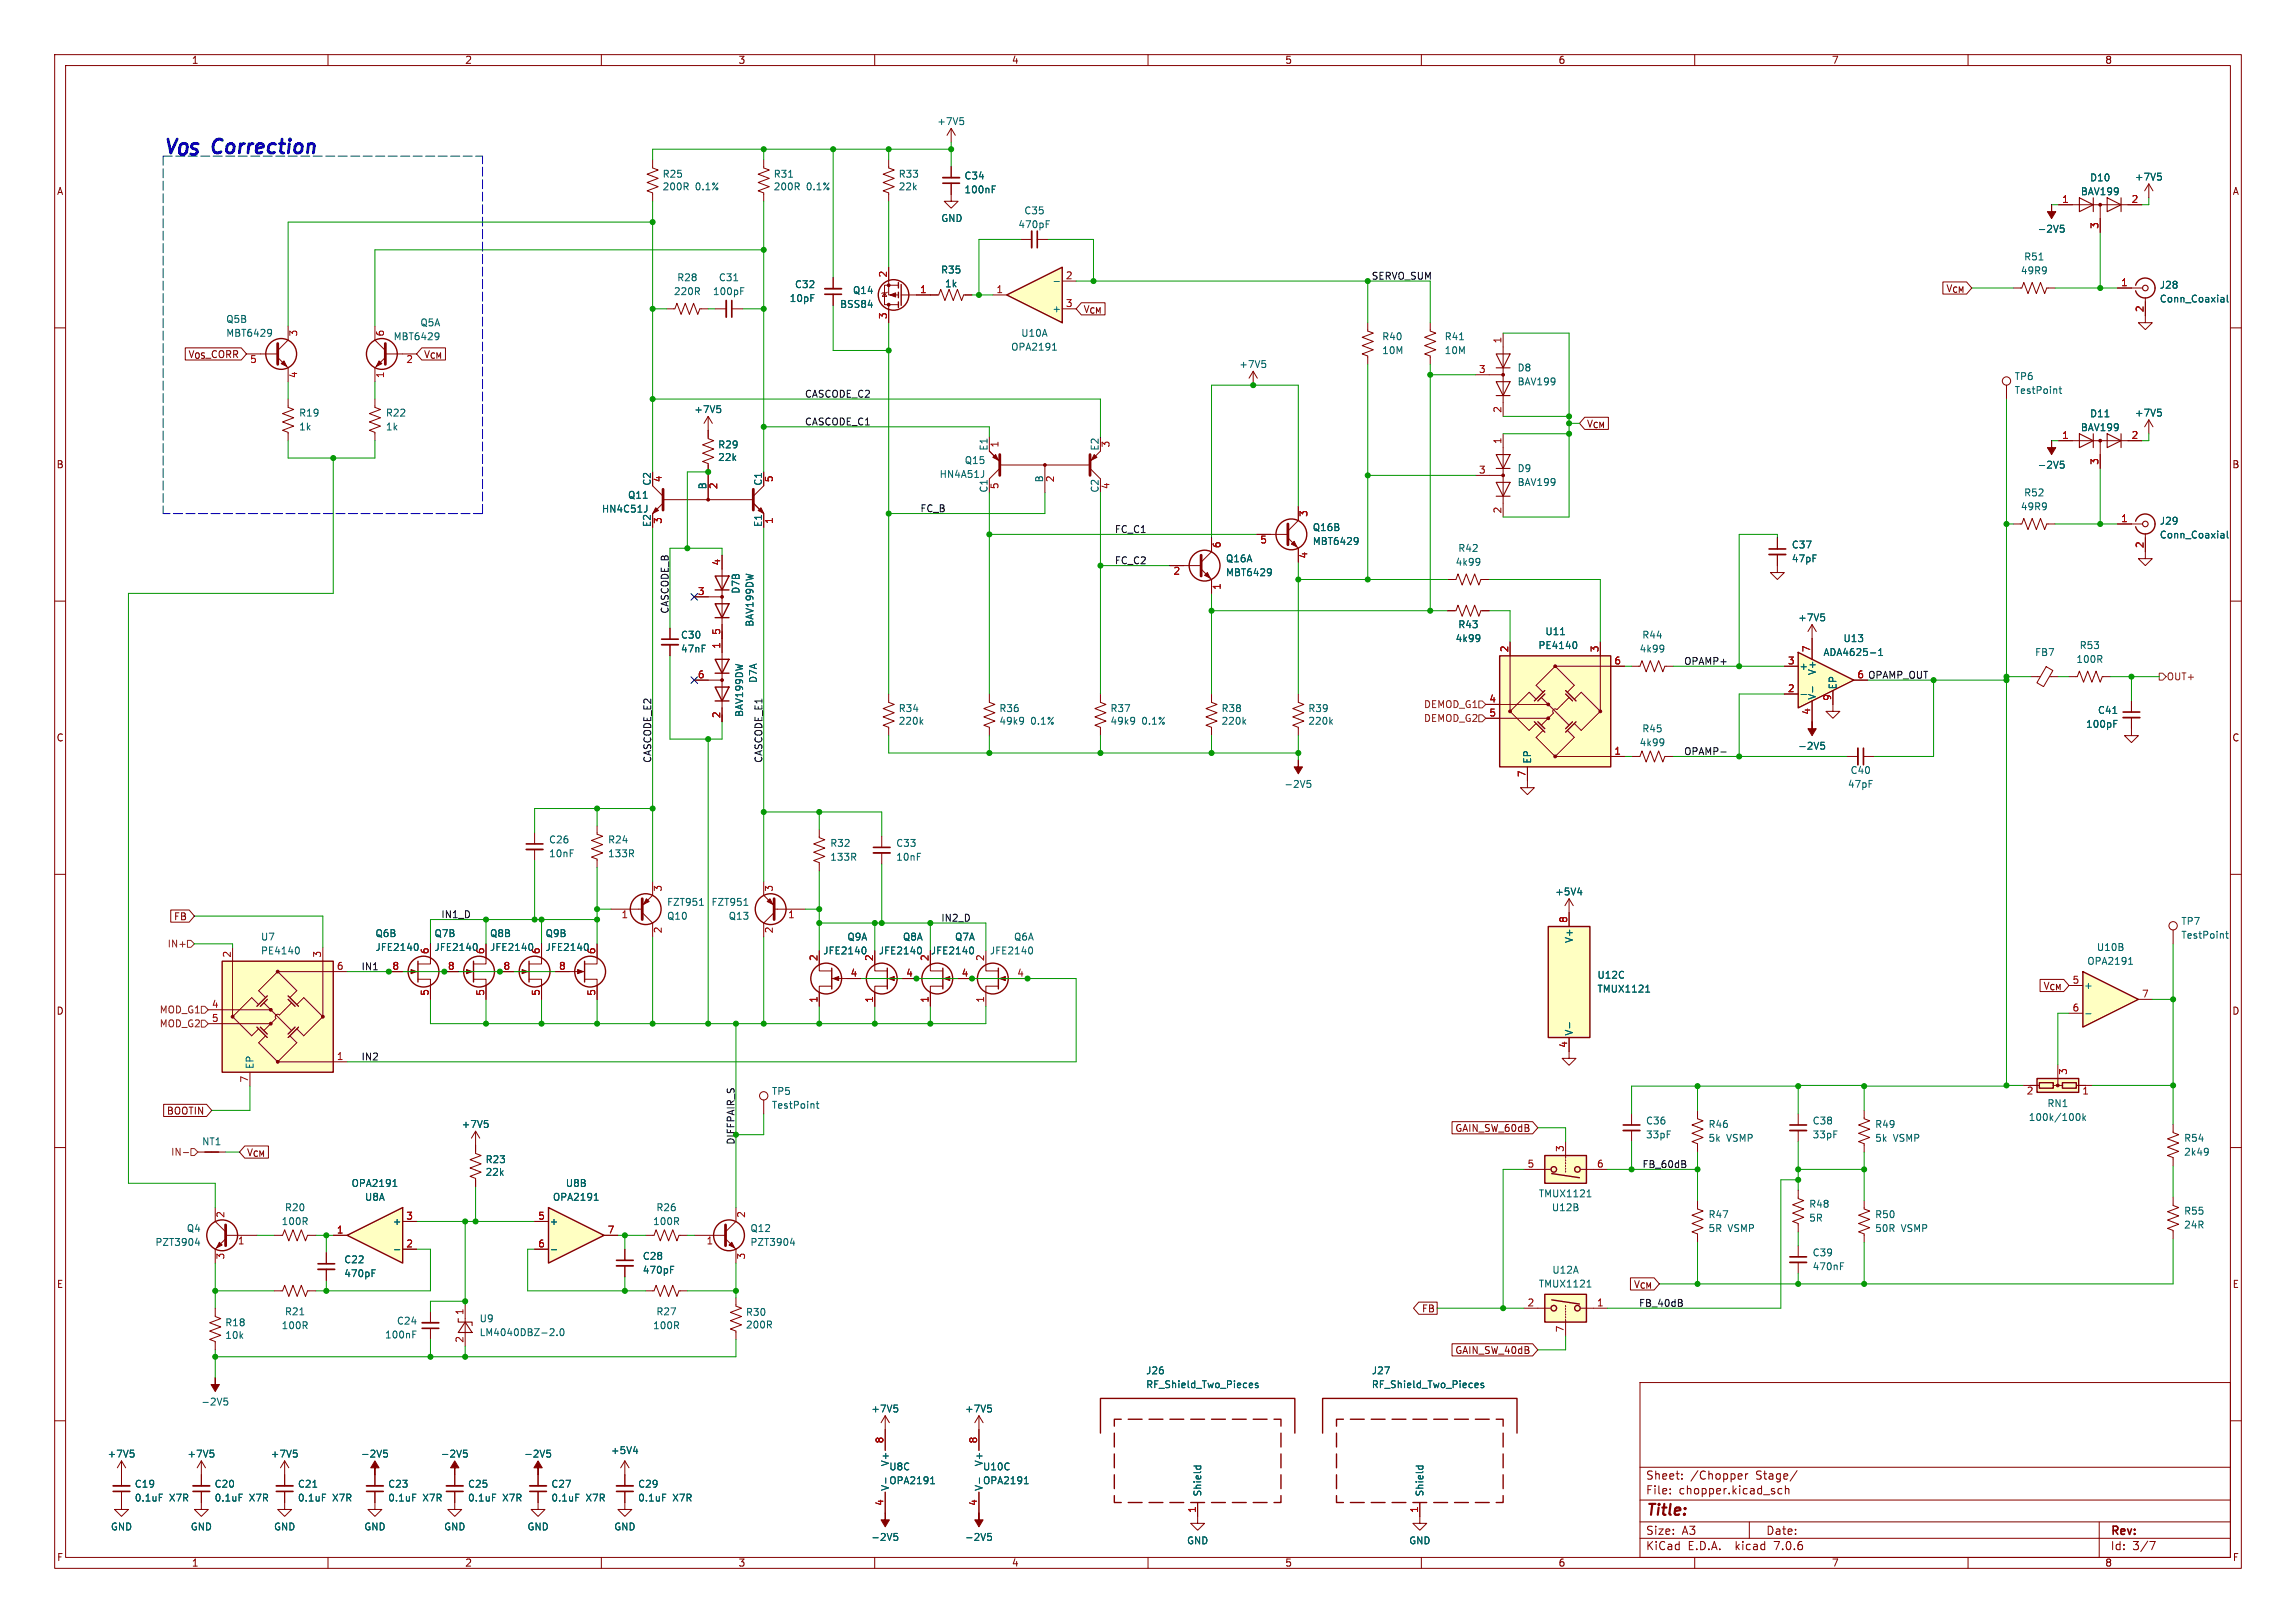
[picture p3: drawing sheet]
<svg xmlns="http://www.w3.org/2000/svg" width="420mm" height="297mm" viewBox="0 0 420 297" stroke-linecap="round" stroke-linejoin="round" font-family="sans-serif">
<defs><g id="words">
<g font-size="3.5" fill="#0000c2">
<text x="29.8" y="28.3">V_{OS}</text>
<text x="39" y="28.3">Correction</text>
</g>
<text font-size="2.8" fill="#840000" x="301" y="277.9">Title:</text>
<g font-size="2.1" fill="#840000">
<text x="301" y="273.7">File:</text>
<text x="301" y="271">Sheet:</text>
<text x="307.1" y="273.7">chopper.kicad_sch</text>
<text x="309.2" y="271">/Chopper</text>
<text x="321.2" y="271">Stage/</text>
<text x="301" y="281.1">Size:</text>
<text x="307.6" y="281.1">A3</text>
<text x="323" y="281.1">Date:</text>
<text x="386" y="281.3">Rev:</text>
<text x="301" y="283.9">KiCad</text>
<text x="308.7" y="283.9">E.D.A.</text>
<text x="317.6" y="283.9">kicad</text>
<text x="324.8" y="283.9">7.0.6</text>
<text x="386" y="283.9">Id:</text>
<text x="390.1" y="283.9">3/7</text>
</g>
<g font-size="1.8" fill="#840000">
<text x="35" y="11.9">1</text>
<text x="85" y="11.9">2</text>
<text x="135" y="11.9">3</text>
<text x="185" y="11.9">4</text>
<text x="235" y="11.9">5</text>
<text x="285" y="11.9">6</text>
<text x="335" y="11.9">7</text>
<text x="385" y="11.9">8</text>
<text x="10.3" y="35.9">A</text>
<text x="408.3" y="35.9">A</text>
<text x="355.9" y="53.7">V_{CM}</text>
<text x="198.1" y="57.5">V_{CM}</text>
<text x="34.4" y="65.7">V_{OS}_CORR</text>
<text x="77.5" y="65.7">V_{CM}</text>
<text x="290.2" y="78.4">V_{CM}</text>
<text x="10.3" y="85.9">B</text>
<text x="408.2" y="85.9">B</text>
<text x="10.3" y="135.9">C</text>
<text x="408.2" y="135.9">C</text>
<text x="31.7" y="168.6">FB</text>
<text x="10.3" y="185.9">D</text>
<text x="373.7" y="181.3">V_{CM}</text>
<text x="408.2" y="185.9">D</text>
<text x="30.4" y="204.2">BOOTIN</text>
<text x="266.1" y="207.3">GAIN_SW_60dB</text>
<text x="45.1" y="211.8">V_{CM}</text>
<text x="10.3" y="235.9">E</text>
<text x="298.7" y="235.9">V_{CM}</text>
<text x="408.3" y="235.9">E</text>
<text x="260" y="240.3">FB</text>
<text x="266.1" y="248">GAIN_SW_40dB</text>
<text x="10.3" y="285.9">F</text>
<text x="35" y="286.9">1</text>
<text x="85" y="286.9">2</text>
<text x="135" y="286.9">3</text>
<text x="185" y="286.9">4</text>
<text x="235" y="286.9">5</text>
<text x="285" y="286.9">6</text>
<text x="335" y="286.9">7</text>
<text x="385" y="286.9">8</text>
<text x="408.3" y="285.9">F</text>
</g>
<g font-size="1.8" fill="#006464">
<text x="171.3" y="23.1">+7V5</text>
<text x="121.1" y="35">200R</text>
<text x="121.1" y="32.7">R25</text>
<text x="127.2" y="35">0.1%</text>
<text x="141.4" y="35">200R</text>
<text x="141.4" y="32.7">R31</text>
<text x="147.5" y="35">0.1%</text>
<text x="164.3" y="35">22k</text>
<text x="164.3" y="32.7">R33</text>
<text x="176.3" y="35.6">100nF</text>
<text x="176.3" y="33">C34</text>
<text x="380.5" y="35.9">BAV199</text>
<text x="382.2" y="33.4">D10</text>
<text x="390.4" y="33.2">+7V5</text>
<text x="172.1" y="40.8">GND</text>
<text x="186.2" y="42">470pF</text>
<text x="187.3" y="39.4">C35</text>
<text x="370.2" y="47.9">R51</text>
<text x="372.6" y="42.8">-2V5</text>
<text x="123.8" y="51.7">R28</text>
<text x="131.4" y="51.7">C31</text>
<text x="145.3" y="52.9">C32</text>
<text x="172" y="50.2">R35</text>
<text x="172.8" y="52.8">1k</text>
<text x="369.6" y="50.4">49R9</text>
<text x="395" y="53">J28</text>
<text x="41.3" y="59.3">Q5B</text>
<text x="76.8" y="59.9">Q5A</text>
<text x="123.2" y="54.2">220R</text>
<text x="130.3" y="54.2">100pF</text>
<text x="144.4" y="55.5">10pF</text>
<text x="153.6" y="56.5">BSS84</text>
<text x="155.9" y="54">Q14</text>
<text x="192.4" y="57.4">+</text>
<text x="395" y="55.6">Conn_Coaxial</text>
<text x="41.3" y="61.8">MBT6429</text>
<text x="71.9" y="62.5">MBT6429</text>
<text x="184.9" y="64.4">OPA2191</text>
<text x="186.7" y="61.8">U10A</text>
<text x="252.7" y="62.5">R40</text>
<text x="252.7" y="65">10M</text>
<text x="264.2" y="62.5">R41</text>
<text x="264.2" y="65">10M</text>
<text x="226.6" y="67.5">+7V5</text>
<text x="277.5" y="68.2">D8</text>
<text x="277.5" y="70.7">BAV199</text>
<text x="368.4" y="69.8">TP6</text>
<text x="54.6" y="76.4">R19</text>
<text x="70.5" y="76.4">R22</text>
<text x="126.9" y="75.8">+7V5</text>
<text x="368.4" y="72.3">TestPoint</text>
<text x="382.2" y="76.6">D11</text>
<text x="390.4" y="76.4">+7V5</text>
<text x="54.6" y="79">1k</text>
<text x="70.5" y="79">1k</text>
<text x="131.3" y="82.2">R29</text>
<text x="180.7" y="82.6" transform="rotate(-90 180.7 82.6)">E1</text>
<text x="201" y="82.6" transform="rotate(-90 201 82.6)">E2</text>
<text x="380.5" y="79.1">BAV199</text>
<text x="119.1" y="89" transform="rotate(-90 119.1 89)">C2</text>
<text x="129.3" y="89.6" transform="rotate(-90 129.3 89.6)">B</text>
<text x="131.3" y="84.6">22k</text>
<text x="139.4" y="89" transform="rotate(-90 139.4 89)">C1</text>
<text x="171.8" y="87.7">HN4A51J</text>
<text x="176.4" y="85.1">Q15</text>
<text x="190.9" y="88.4" transform="rotate(-90 190.9 88.4)">B</text>
<text x="277.5" y="86.6">D9</text>
<text x="277.5" y="89.1">BAV199</text>
<text x="372.6" y="86">-2V5</text>
<text x="110" y="94">HN4C51J</text>
<text x="114.8" y="91.5">Q11</text>
<text x="180.7" y="90.2" transform="rotate(-90 180.7 90.2)">C1</text>
<text x="201" y="90.2" transform="rotate(-90 201 90.2)">C2</text>
<text x="369.6" y="93.6">49R9</text>
<text x="370.2" y="91">R52</text>
<text x="119.1" y="96.5" transform="rotate(-90 119.1 96.5)">E2</text>
<text x="139.4" y="96.5" transform="rotate(-90 139.4 96.5)">E1</text>
<text x="240" y="97.4">Q16B</text>
<text x="240" y="99.9">MBT6429</text>
<text x="266.7" y="101.2">R42</text>
<text x="327.7" y="100.6">C37</text>
<text x="395" y="96.2">J29</text>
<text x="395" y="98.7">Conn_Coaxial</text>
<text x="224.2" y="103.1">Q16A</text>
<text x="224.2" y="105.6">MBT6429</text>
<text x="266.2" y="103.7">4k99</text>
<text x="327.7" y="103.1">47pF</text>
<text x="135.5" y="108.7" transform="rotate(-90 135.5 108.7)">D7B</text>
<text x="328.8" y="113.9">+7V5</text>
<text x="124.5" y="117.1">C30</text>
<text x="124.5" y="119.6">47nF</text>
<text x="138" y="114.8" transform="rotate(-90 138 114.8)">BAV199DW</text>
<text x="266.2" y="117.7">4k99</text>
<text x="266.7" y="115.2">R43</text>
<text x="281.3" y="119">PE4140</text>
<text x="282.6" y="116.4">U11</text>
<text x="299.8" y="119.6">4k99</text>
<text x="300.3" y="117.1">R44</text>
<text x="337.1" y="117.7">U13</text>
<text x="380.3" y="119">R53</text>
<text x="138.7" y="125.1" transform="rotate(-90 138.7 125.1)">D7A</text>
<text x="329.1" y="122.8">+</text>
<text x="332.3" y="123.6" transform="rotate(-90 332.3 123.6)">V+</text>
<text x="333.5" y="120.2">ADA4625-1</text>
<text x="372.2" y="120.2">FB7</text>
<text x="379.7" y="121.5">100R</text>
<text x="136.1" y="131.3" transform="rotate(-90 136.1 131.3)">BAV199DW</text>
<text x="164.3" y="130.5">R34</text>
<text x="182.7" y="130.5">R36</text>
<text x="203" y="130.5">R37</text>
<text x="223.4" y="130.5">R38</text>
<text x="239.2" y="130.5">R39</text>
<text x="332.3" y="128.1" transform="rotate(-90 332.3 128.1)">V-</text>
<text x="336.1" y="126.2" transform="rotate(-90 336.1 126.2)">EP</text>
<text x="383.7" y="130.8">C41</text>
<text x="164.3" y="132.8">220k</text>
<text x="182.7" y="132.8">49k9</text>
<text x="188.5" y="132.8">0.1%</text>
<text x="203" y="132.8">49k9</text>
<text x="208.9" y="132.8">0.1%</text>
<text x="223.4" y="132.8">220k</text>
<text x="239.2" y="132.8">220k</text>
<text x="299.8" y="136.8">4k99</text>
<text x="300.3" y="134.2">R45</text>
<text x="328.8" y="137.4">-2V5</text>
<text x="381.5" y="133.4">100pF</text>
<text x="280.3" y="139.8" transform="rotate(-90 280.3 139.8)">EP</text>
<text x="338.4" y="141.8">C40</text>
<text x="234.8" y="144.4">-2V5</text>
<text x="337.9" y="144.4">47pF</text>
<text x="100.3" y="154.5">C26</text>
<text x="111.1" y="154.5">R24</text>
<text x="151.8" y="155.2">R32</text>
<text x="163.8" y="155.2">C33</text>
<text x="100.3" y="157.1">10nF</text>
<text x="111.1" y="157.1">133R</text>
<text x="151.8" y="157.7">133R</text>
<text x="163.8" y="157.7">10nF</text>
<text x="121.9" y="166">FZT951</text>
<text x="130.1" y="166">FZT951</text>
<text x="284.4" y="164.1">+5V4</text>
<text x="47.6" y="172.3">U7</text>
<text x="68.6" y="171.7">Q6B</text>
<text x="79.4" y="171.7">Q7B</text>
<text x="89.5" y="171.7">Q8B</text>
<text x="99.7" y="171.7">Q9B</text>
<text x="121.9" y="168.5">Q10</text>
<text x="133.2" y="168.5">Q13</text>
<text x="154.9" y="172.3">Q9A</text>
<text x="165.1" y="172.3">Q8A</text>
<text x="174.6" y="172.3">Q7A</text>
<text x="185.4" y="172.3">Q6A</text>
<text x="287.9" y="172.7" transform="rotate(-90 287.9 172.7)">V+</text>
<text x="398.9" y="169.4">TP7</text>
<text x="398.9" y="172">TestPoint</text>
<text x="47.6" y="174.9">PE4140</text>
<text x="68.6" y="174.2">JFE2140</text>
<text x="79.4" y="174.2">JFE2140</text>
<text x="89.5" y="174.2">JFE2140</text>
<text x="99.7" y="174.2">JFE2140</text>
<text x="150.5" y="174.9">JFE2140</text>
<text x="159.8" y="176" transform="rotate(-90 159.8 176)">2</text>
<text x="160.7" y="174.9">JFE2140</text>
<text x="169.9" y="176" transform="rotate(-90 169.9 176)">2</text>
<text x="170.2" y="174.9">JFE2140</text>
<text x="181" y="174.9">JFE2140</text>
<text x="292.1" y="179.3">U12C</text>
<text x="381.7" y="176.8">OPA2191</text>
<text x="383.5" y="174.2">U10B</text>
<text x="292.1" y="181.8">TMUX1121</text>
<text x="381.1" y="181.2">+</text>
<text x="287.9" y="189.6" transform="rotate(-90 287.9 189.6)">V-</text>
<text x="46.6" y="195.7" transform="rotate(-90 46.6 195.7)">EP</text>
<text x="141.1" y="200.6">TP5</text>
<text x="141.1" y="203.1">TestPoint</text>
<text x="374.4" y="202.8">RN1</text>
<text x="36.9" y="209.8">NT1</text>
<text x="84.4" y="206.6">+7V5</text>
<text x="301" y="206">C36</text>
<text x="301" y="208.5">33pF</text>
<text x="312.4" y="206.6">R46</text>
<text x="312.4" y="209.1">5k</text>
<text x="315.8" y="209.1">VSMP</text>
<text x="331.5" y="206">C38</text>
<text x="331.5" y="208.5">33pF</text>
<text x="342.9" y="206.6">R49</text>
<text x="342.9" y="209.1">5k</text>
<text x="346.3" y="209.1">VSMP</text>
<text x="371" y="205.3">100k/100k</text>
<text x="399.4" y="209.1">R54</text>
<text x="88.7" y="215.4">22k</text>
<text x="88.7" y="213.1">R23</text>
<text x="399.4" y="211.7">2k49</text>
<text x="52" y="221.8">R20</text>
<text x="64.2" y="217.4">OPA2191</text>
<text x="66.7" y="219.9">U8A</text>
<text x="101" y="219.9">OPA2191</text>
<text x="103.4" y="217.4">U8B</text>
<text x="120" y="221.8">R26</text>
<text x="281.4" y="219.3">TMUX1121</text>
<text x="283.8" y="221.8">U12B</text>
<text x="330.8" y="221.2">R48</text>
<text x="34.1" y="225.7">Q4</text>
<text x="51.4" y="224.4">100R</text>
<text x="71.8" y="224.4">+</text>
<text x="100.5" y="224.4">+</text>
<text x="119.4" y="224.4">100R</text>
<text x="137.2" y="225.7">Q12</text>
<text x="312.4" y="223.1">R47</text>
<text x="312.4" y="225.7">5R</text>
<text x="316.1" y="225.7">VSMP</text>
<text x="330.8" y="223.7">5R</text>
<text x="342.9" y="223.1">R50</text>
<text x="342.9" y="225.7">50R</text>
<text x="347.8" y="225.7">VSMP</text>
<text x="399.4" y="222.5">R55</text>
<text x="399.4" y="225">24R</text>
<text x="28.3" y="228.2">PZT3904</text>
<text x="62.9" y="233.9">470pF</text>
<text x="62.9" y="231.4">C22</text>
<text x="117.5" y="233.3">470pF</text>
<text x="117.5" y="230.7">C28</text>
<text x="137.2" y="228.2">PZT3904</text>
<text x="283.9" y="233.3">U12A</text>
<text x="331.5" y="230.1">C39</text>
<text x="331.5" y="232.6">470nF</text>
<text x="281.4" y="235.8">TMUX1121</text>
<text x="41.1" y="245.2">10k</text>
<text x="41.1" y="242.9">R18</text>
<text x="51.4" y="243.4">100R</text>
<text x="52" y="240.9">R21</text>
<text x="70.3" y="245.1">100nF</text>
<text x="72.5" y="242.6">C24</text>
<text x="87.6" y="242.2">U9</text>
<text x="87.6" y="244.7">LM4040DBZ-2.0</text>
<text x="119.4" y="243.4">100R</text>
<text x="120" y="240.9">R27</text>
<text x="136.4" y="243.3">200R</text>
<text x="136.4" y="241">R30</text>
<text x="209.6" y="251.7">J26</text>
<text x="250.8" y="251.7">J27</text>
<text x="36.7" y="257.4">-2V5</text>
<text x="209.6" y="254.2">RF_Shield_Two_Pieces</text>
<text x="250.8" y="254.2">RF_Shield_Two_Pieces</text>
<text x="159.3" y="258.7">+7V5</text>
<text x="176.4" y="258.7">+7V5</text>
<text x="19.6" y="266.9">+7V5</text>
<text x="34.2" y="266.9">+7V5</text>
<text x="49.4" y="266.9">+7V5</text>
<text x="65.9" y="266.9">-2V5</text>
<text x="80.5" y="266.9">-2V5</text>
<text x="95.8" y="266.9">-2V5</text>
<text x="111.7" y="266.3">+5V4</text>
<text x="162.6" y="269.3">U8C</text>
<text x="162.8" y="268.4" transform="rotate(-90 162.8 268.4)">V+</text>
<text x="179.7" y="269.3">U10C</text>
<text x="179.9" y="268.4" transform="rotate(-90 179.9 268.4)">V+</text>
<text x="24.6" y="272.4">C19</text>
<text x="24.6" y="275">0.1uF</text>
<text x="31" y="275">X7R</text>
<text x="39.2" y="272.4">C20</text>
<text x="39.2" y="275">0.1uF</text>
<text x="45.6" y="275">X7R</text>
<text x="54.4" y="272.4">C21</text>
<text x="54.4" y="275">0.1uF</text>
<text x="60.8" y="275">X7R</text>
<text x="70.9" y="272.4">C23</text>
<text x="70.9" y="275">0.1uF</text>
<text x="77.3" y="275">X7R</text>
<text x="85.5" y="272.4">C25</text>
<text x="85.5" y="275">0.1uF</text>
<text x="92" y="275">X7R</text>
<text x="100.8" y="272.4">C27</text>
<text x="100.8" y="275">0.1uF</text>
<text x="107.2" y="275">X7R</text>
<text x="116.6" y="272.4">C29</text>
<text x="116.6" y="275">0.1uF</text>
<text x="123.1" y="275">X7R</text>
<text x="162.6" y="271.8">OPA2191</text>
<text x="162.8" y="272.9" transform="rotate(-90 162.8 272.9)">V-</text>
<text x="179.7" y="271.8">OPA2191</text>
<text x="179.9" y="272.9" transform="rotate(-90 179.9 272.9)">V-</text>
<text x="219.9" y="273.9" transform="rotate(-90 219.9 273.9)">Shield</text>
<text x="260.6" y="273.9" transform="rotate(-90 260.6 273.9)">Shield</text>
<text x="20.2" y="280.3">GND</text>
<text x="34.8" y="280.3">GND</text>
<text x="50" y="280.3">GND</text>
<text x="66.5" y="280.3">GND</text>
<text x="81.1" y="280.3">GND</text>
<text x="96.4" y="280.3">GND</text>
<text x="112.3" y="280.3">GND</text>
<text x="159.3" y="282.2">-2V5</text>
<text x="176.4" y="282.2">-2V5</text>
<text x="217" y="282.8">GND</text>
<text x="257.7" y="282.8">GND</text>
</g>
<g font-size="1.8" fill="#a90000">
<text x="377.1" y="37.2">1</text>
<text x="383.9" y="42" transform="rotate(-90 383.9 42)">3</text>
<text x="389.8" y="37.2">2</text>
<text x="162.3" y="50.9" transform="rotate(-90 162.3 50.9)">2</text>
<text x="168.2" y="53.7">1</text>
<text x="182.2" y="53.7">1</text>
<text x="194.9" y="51.2">2</text>
<text x="387.9" y="52.5">1</text>
<text x="162.3" y="58.5" transform="rotate(-90 162.3 58.5)">3</text>
<text x="194.9" y="56.3">3</text>
<text x="392.2" y="57.2" transform="rotate(-90 392.2 57.2)">2</text>
<text x="54.7" y="61.7" transform="rotate(-90 54.7 61.7)">3</text>
<text x="70.6" y="61.7" transform="rotate(-90 70.6 61.7)">6</text>
<text x="274.7" y="62.9" transform="rotate(-90 274.7 62.9)">1</text>
<text x="45.6" y="66.8">5</text>
<text x="54.7" y="69.3" transform="rotate(-90 54.7 69.3)">4</text>
<text x="70.6" y="69.3" transform="rotate(-90 70.6 69.3)">1</text>
<text x="74.2" y="66.8">2</text>
<text x="270.4" y="68.3">3</text>
<text x="274.7" y="75.6" transform="rotate(-90 274.7 75.6)">2</text>
<text x="183" y="82" transform="rotate(-90 183 82)">1</text>
<text x="203.3" y="82" transform="rotate(-90 203.3 82)">3</text>
<text x="274.7" y="81.4" transform="rotate(-90 274.7 81.4)">1</text>
<text x="377.1" y="80.4">1</text>
<text x="389.8" y="80.4">2</text>
<text x="121.4" y="88.3" transform="rotate(-90 121.4 88.3)">4</text>
<text x="131.5" y="89.6" transform="rotate(-90 131.5 89.6)">2</text>
<text x="141.7" y="88.3" transform="rotate(-90 141.7 88.3)">5</text>
<text x="183" y="89.6" transform="rotate(-90 183 89.6)">5</text>
<text x="193.1" y="88.3" transform="rotate(-90 193.1 88.3)">2</text>
<text x="203.3" y="89.6" transform="rotate(-90 203.3 89.6)">4</text>
<text x="270.4" y="86.7">3</text>
<text x="383.9" y="85.2" transform="rotate(-90 383.9 85.2)">3</text>
<text x="121.4" y="96" transform="rotate(-90 121.4 96)">3</text>
<text x="141.7" y="96" transform="rotate(-90 141.7 96)">1</text>
<text x="239.5" y="94.7" transform="rotate(-90 239.5 94.7)">3</text>
<text x="274.7" y="94.1" transform="rotate(-90 274.7 94.1)">2</text>
<text x="387.9" y="95.6">1</text>
<text x="223.6" y="100.4" transform="rotate(-90 223.6 100.4)">6</text>
<text x="230.4" y="99.8">5</text>
<text x="392.2" y="100.4" transform="rotate(-90 392.2 100.4)">2</text>
<text x="131.8" y="103.6" transform="rotate(-90 131.8 103.6)">4</text>
<text x="214.6" y="105.5">2</text>
<text x="239.5" y="102.3" transform="rotate(-90 239.5 102.3)">4</text>
<text x="127.6" y="109">3</text>
<text x="223.6" y="108" transform="rotate(-90 223.6 108)">1</text>
<text x="131.8" y="118.8" transform="rotate(-90 131.8 118.8)">1</text>
<text x="131.8" y="116.3" transform="rotate(-90 131.8 116.3)">5</text>
<text x="276" y="119.5" transform="rotate(-90 276 119.5)">2</text>
<text x="292.5" y="119.5" transform="rotate(-90 292.5 119.5)">3</text>
<text x="331.2" y="119.5" transform="rotate(-90 331.2 119.5)">7</text>
<text x="127.6" y="124.2">6</text>
<text x="295.2" y="121.7">6</text>
<text x="327" y="121.7">3</text>
<text x="339.7" y="124.2">6</text>
<text x="131.8" y="131.5" transform="rotate(-90 131.8 131.5)">2</text>
<text x="272.3" y="128.7">4</text>
<text x="272.3" y="131.2">5</text>
<text x="327" y="126.7">2</text>
<text x="331.2" y="130.9" transform="rotate(-90 331.2 130.9)">4</text>
<text x="335" y="128.3" transform="rotate(-90 335 128.3)">9</text>
<text x="279.1" y="142.3" transform="rotate(-90 279.1 142.3)">7</text>
<text x="295.2" y="138.2">1</text>
<text x="121.4" y="163.3" transform="rotate(-90 121.4 163.3)">3</text>
<text x="141.7" y="163.3" transform="rotate(-90 141.7 163.3)">3</text>
<text x="113.6" y="168.4">1</text>
<text x="121.4" y="170.9" transform="rotate(-90 121.4 170.9)">2</text>
<text x="141.7" y="170.9" transform="rotate(-90 141.7 170.9)">2</text>
<text x="144.1" y="168.4">1</text>
<text x="286.8" y="169" transform="rotate(-90 286.8 169)">8</text>
<text x="42.3" y="175.3" transform="rotate(-90 42.3 175.3)">2</text>
<text x="58.8" y="175.3" transform="rotate(-90 58.8 175.3)">3</text>
<text x="61.5" y="177.5">6</text>
<text x="71.7" y="177.5">8</text>
<text x="78.5" y="174.7" transform="rotate(-90 78.5 174.7)">6</text>
<text x="81.8" y="177.5">8</text>
<text x="88.6" y="174.7" transform="rotate(-90 88.6 174.7)">6</text>
<text x="92" y="177.5">8</text>
<text x="98.8" y="174.7" transform="rotate(-90 98.8 174.7)">6</text>
<text x="102.2" y="177.5">8</text>
<text x="109" y="174.7" transform="rotate(-90 109 174.7)">6</text>
<text x="149.6" y="176" transform="rotate(-90 149.6 176)">2</text>
<text x="155.5" y="178.8">4</text>
<text x="165.7" y="178.8">4</text>
<text x="175.8" y="178.8">4</text>
<text x="180.1" y="176" transform="rotate(-90 180.1 176)">2</text>
<text x="186" y="178.8">4</text>
<text x="38.7" y="184.5">4</text>
<text x="78.5" y="182.3" transform="rotate(-90 78.5 182.3)">5</text>
<text x="88.6" y="182.3" transform="rotate(-90 88.6 182.3)">5</text>
<text x="98.8" y="182.3" transform="rotate(-90 98.8 182.3)">5</text>
<text x="109" y="182.3" transform="rotate(-90 109 182.3)">5</text>
<text x="149.6" y="183.6" transform="rotate(-90 149.6 183.6)">1</text>
<text x="159.8" y="183.6" transform="rotate(-90 159.8 183.6)">1</text>
<text x="169.9" y="183.6" transform="rotate(-90 169.9 183.6)">1</text>
<text x="180.1" y="183.6" transform="rotate(-90 180.1 183.6)">1</text>
<text x="379" y="180.1">5</text>
<text x="379" y="185.2">6</text>
<text x="391.7" y="182.6">7</text>
<text x="38.7" y="187.1">5</text>
<text x="286.8" y="191.8" transform="rotate(-90 286.8 191.8)">4</text>
<text x="61.5" y="194.1">1</text>
<text x="378.4" y="196.8" transform="rotate(-90 378.4 196.8)">3</text>
<text x="45.5" y="198.2" transform="rotate(-90 45.5 198.2)">7</text>
<text x="370.6" y="200.6">2</text>
<text x="380.8" y="200.6">1</text>
<text x="279.3" y="213.7">5</text>
<text x="286.1" y="210.9" transform="rotate(-90 286.1 210.9)">3</text>
<text x="292" y="213.7">6</text>
<text x="41.4" y="223" transform="rotate(-90 41.4 223)">2</text>
<text x="61.5" y="225.8">1</text>
<text x="74.2" y="223.3">3</text>
<text x="98.4" y="223.3">5</text>
<text x="111.1" y="225.8">7</text>
<text x="136.6" y="223" transform="rotate(-90 136.6 223)">2</text>
<text x="41.4" y="230.6" transform="rotate(-90 41.4 230.6)">3</text>
<text x="43.4" y="228">1</text>
<text x="74.2" y="228.3">2</text>
<text x="98.4" y="228.3">6</text>
<text x="129.2" y="228">1</text>
<text x="136.6" y="230.6" transform="rotate(-90 136.6 230.6)">3</text>
<text x="279.3" y="239.1">2</text>
<text x="292" y="239.1">1</text>
<text x="84.8" y="245.8" transform="rotate(-90 84.8 245.8)">2</text>
<text x="84.8" y="240.7" transform="rotate(-90 84.8 240.7)">1</text>
<text x="286.1" y="243.9" transform="rotate(-90 286.1 243.9)">7</text>
<text x="161.7" y="264.2" transform="rotate(-90 161.7 264.2)">8</text>
<text x="178.8" y="264.2" transform="rotate(-90 178.8 264.2)">8</text>
<text x="161.7" y="275.7" transform="rotate(-90 161.7 275.7)">4</text>
<text x="178.8" y="275.7" transform="rotate(-90 178.8 275.7)">4</text>
<text x="218.8" y="276.9" transform="rotate(-90 218.8 276.9)">1</text>
<text x="259.5" y="276.9" transform="rotate(-90 259.5 276.9)">1</text>
</g>
<g font-size="1.8" fill="#0f0f0f">
<text x="250.8" y="51.3">SERVO_SUM</text>
<text x="147.1" y="72.9">CASCODE_C2</text>
<text x="147.1" y="77.9">CASCODE_C1</text>
<text x="168.3" y="93.8">FC_B</text>
<text x="203.8" y="97.6">FC_C1</text>
<text x="203.8" y="103.3">FC_C2</text>
<text x="122.4" y="112.4" transform="rotate(-90 122.4 112.4)">CASCODE_B</text>
<text x="308" y="121.7">OPAMP+</text>
<text x="339.7" y="124.2">6 OPAMP_OUT</text>
<text x="119.2" y="139.7" transform="rotate(-90 119.2 139.7)">CASCODE_E2</text>
<text x="139.5" y="139.7" transform="rotate(-90 139.5 139.7)">CASCODE_E1</text>
<text x="308" y="138.3">OPAMP-</text>
<text x="80.6" y="168.1">IN1_D</text>
<text x="172.1" y="168.7">IN2_D</text>
<text x="66" y="177.6">IN1</text>
<text x="66" y="194.1">IN2</text>
<text x="300.4" y="213.8">FB_60dB</text>
<text x="299.7" y="239.2">FB_40dB</text>
</g>
<g font-size="1.8" fill="#725600">
<text x="396.3" y="124.7">OUT+</text>
<text x="260.4" y="129.8">DEMOD_G1</text>
<text x="260.4" y="132.3">DEMOD_G2</text>
<text x="30.6" y="173.6">IN+</text>
<text x="29.1" y="185.6">MOD_G1</text>
<text x="29.1" y="188.2">MOD_G2</text>
<text x="31.2" y="211.7">IN-</text>
</g>
<text font-size="1.8" fill="#009600" x="134.4" y="209.5" transform="rotate(-90 134.4 209.5)">DIFFPAIR_S</text>
</g></defs>
<g fill="none" stroke="#840000" stroke-width=".18">
<path d="M10 10h400v277h-400zM12 12h396v273h-396zM60 10v2M110 10v2M160 10v2M210 10v2M260 10v2M310 10v2M360 10v2M10 60h2M121.9 56.5h1.5l.4-1 .8 2 .7-2 .8 2 .8-2 .7 2 .4-1h1.5M130.8 56.5h2"/>
<path d="M133.9 56.5h2M152.4 50.8v2M152.4 53.8v2.1M161.8 53.6l.4 .6h-.8zM162.3 53.5l-.1 .1h-.8l-.1 .1M162.6 48.9v5.1h1.7M162.6 55.8v3.3M164.3 52.2h-2.5v3.6h2.5M164.8 54h5.4M261.6 59.1v1.5l1 .4-2 .7 2 .8-2 .7 2 .8-2 .8 1 .4v1.5M408 60h2M52.7 73v1.5l1 .4-2 .8 2 .8-2 .7 2 .8-2 .7 1 .4v1.5"/>
<path d="M221.6 98.4v2.6l-1.9 1.9M10 110h2M214 103.5h5.7M219.7 104.1l1.9 1.9v2.6M408 110h2M298.4 121.9h1.6l.4-1 .7 2 .8-2 .7 2 .8-2 .8 2 .3-1h1.6M10 160h2M97.8 152.4v2M97.8 155.4v2.1M109.2 151.1v1.6l1 .3-2 .8 2 .8-2 .7 2 .8-2 .7 1 .4v1.6M149.9 151.8v1.5l1 .4-2.1 .7 2.1 .8-2.1 .8 2.1 .7-2.1 .8 1.1 .4v1.5M408 160h2"/>
<path d="M81.3 177.8h5.3M86.6 179.2h2.3v3.7M88.9 172.7v3.7h-2.3M91.4 177.8h5.4M96.8 179.2h2.3v3.7M99.1 172.7v3.7h-2.3M101.6 177.8h5.3M106.9 179.2h2.3v3.7M109.2 172.7v3.7h-2.3M111.8 166.4h5.7M117.5 167l1.9 1.9v2.6M119.4 161.3v2.5l-1.9 1.9"/>
<path d="M139.7 161.3v2.5l1.9 1.9M141.6 166.4h5.7M141.6 167l-1.9 1.9v2.6M149.9 174v3.7h2.2M152.1 179.1h5.4M152.1 180.5h-2.2v3.7M10 210h2M139.7 201.3v2.5M328.9 217.8v1.5l1 .4-2 .8 2 .7-2 .8 2 .8-2 .7 1 .4v1.5M408 210h2M39.4 239.4v1.5l1 .4-2 .8 2 .7-2 .8 2 .7-2 .8 1 .4v1.5M39.4 221v2.5l1.9 1.9"/>
<path d="M41.3 226.7l-1.9 1.9v2.5M41.3 226.1h5.7M50.2 236.2h1.5l.4-1 .7 2 .8-2 .8 2 .7-2 .8 2 .4-1h1.5M50.2 226.1h1.5l.4-1.1 .7 2.1 .8-2.1 .8 2.1 .7-2.1 .8 2.1 .4-1h1.5M10 260h2M78.7 240v2.1M78.7 243.1v2M300 253h108v32h-108zM408 260h2M22.2 272.9v3.3h1.3l-1.3 1.3-1.2-1.3h1.2M22.2 267.3v4.6M22.2 267.3l-.7 1.3"/>
<path d="M22.2 267.3l.8 1.3M36.8 272.9v3.3h1.3l-1.3 1.3-1.2-1.3h1.2M36.8 267.3v4.6M36.8 267.3l-.7 1.3M36.8 267.3l.8 1.3M52.1 272.9v3.3h1.2l-1.2 1.3-1.3-1.3h1.3M52.1 267.3v4.6M52.1 267.3l-.8 1.3M52.1 267.3l.7 1.3M68.6 272.9v3.3h1.2l-1.2 1.3-1.3-1.3h1.3M68.6 269.9v2M114.3 275v1.2h1.3l-1.3 1.3-1.3-1.3h1.3"/>
<path d="M300 278.5h108M300 274.5h108M300 268.5h108M305.5 273.2v.2M305.5 272.5v.1M307.7 270.5v.2M307.7 269.8v.1M318.4 269.7l.3 .3-.8 .2M318.6 270.6l-.2 .1M319.3 269.7v1M319.7 269.7l-.3 .1-.1 .2M320 278.5v3"/>
<path d="M325.9 272.5l-.4-.1-.3 .3v.4l.2 .2h.5M326.6 272.5l.2-.1 .4 .1v.9M326.6 271.9v1.5M328.7 269.1l-1.3 1.9M384 278.5v6.5M60 285v2M110 285v2M160 285v2M210 285v2M260 285v2M300 281.5h108M310 285v2"/>
<path d="M360 285v2M393.2 282.1h1l-.6 1.5"/>
<circle cx="139.7" cy="200.5" r=".76"/>
</g>
<g fill="none" stroke="#006464" stroke-width=".18">
<path d="M134.2 51.4h.8M135.5 53.3h.4M135.5 52.6h.6M267 62.2h.7M232.3 104.1l.3 .2v.5l-.2 .4M232.6 104.6l-.3 .3M304.1 118.1l.2 .2v.5l-.1 .4M304.3 118.6l-.2 .2M87 172.7l.2 .2 .1 .6M97.1 172.7l.3 .2v.6M107.3 172.7l.2 .2 .1 .6M128 165.7h.7"/>
<path d="M136.1 165.7h.7M158.1 173.3a.84 .84 0 0 1 .1 1.2M149.3 202h.5M149.5 201.5v1.1l.3 .2M35.8 227.5h.7M36.4 227.1v.8M41 255.8h.6M41 256.4l.4-.1 .3 .3-.2 .5h-.5M54.9 240.6h.7M75.5 244.2h.4M75.5 243.6h.6M23.9 265.4h.6"/>
<path d="M24.3 265.9l.2 .2v.3l-.2 .2M29.1 273.4h.6M38.5 265.4h.6M38.9 265.9l.2 .2v.3l-.2 .2M43.7 273.4h.6M53.7 265.4h.6M54.1 265.9l.3 .2v.3l-.3 .2M57.2 272.2h.8M59 273.4h.6M70.2 265.4h.6M70.2 265.9h.4l.3 .2-.1 .5h-.6M75.5 273.4h.6"/>
</g>
<path d="M132.8 55v3M150.9 52.8h3M96.3 155.4h3M77.2 242.1h3.1M20.7 271.9h3M35.3 271.9h3.1M50.5 271.9h3.1M67.1 271.9h3" fill="none" stroke="#840000" stroke-width=".33"/>
<path d="M133.9 55v3M150.9 53.8h3M96.3 154.4h3M77.2 243.1h3.1M20.7 272.9h3M35.3 272.9h3.1M50.5 272.9h3.1M67.1 272.9h3" fill="none" stroke="#840000" stroke-width=".3"/>
<g fill="none" stroke="#840000" stroke-width=".25">
<path d="M164.3 51.7v1M164.3 53.5v1M164.3 55.2v1.1M164.8 52.1v3.8M86.6 175.9v3.8M96.8 175.9v3.8M106.9 175.9v3.8M152.1 177.2v3.8"/>
<circle cx="163.4" cy="54" r="2.79"/>
<circle cx="220.3" cy="103.5" r="2.82"/>
<circle cx="87.6" cy="177.8" r="2.82"/>
<circle cx="97.8" cy="177.8" r="2.82"/>
<circle cx="107.9" cy="177.8" r="2.82"/>
<circle cx="118.1" cy="166.4" r="2.82"/>
<circle cx="141" cy="166.4" r="2.82"/>
<circle cx="151.1" cy="179.1" r="2.82"/>
<circle cx="40.6" cy="226.1" r="2.82"/>
</g>
<g fill="#840000" stroke="#840000" stroke-width=".18">
<path d="M162.8 54l1-.4v.8z"/>
<path d="M118.2 164.5l.5 .5-1 .5z"/>
<path d="M105.7 177.4l1 .4-1 .4z"/>
<path d="M85.3 177.4l1.1 .4-1.1 .4z"/>
<path d="M95.5 177.4l1 .4-1 .4z"/>
<path d="M68.6 267.3l.7 1.3h-.7v1.3v-1.3h-.8z"/>
<path d="M39.4 252.1v1.3h.7l-.7 1.2-.8-1.2h.8z"/>
<path d="M140.3 165l.5-.5 .6 1z"/>
<path d="M152.4 179.1l1-.4v.8z"/>
<path d="M40.1 227.3l.5 .5-1 .5z"/>
<path d="M220.3 105.3l.6-.5 .5 1z"/>
<circle cx="162.6" cy="52.2" r=".25"/>
<circle cx="162.6" cy="55.8" r=".25"/>
</g>
<g fill="#840000" stroke="#840000" stroke-width=".51">
<path d="M117.5 164.5v3.8z"/>
<path d="M141.6 164.5v3.8z"/>
</g>
<path d="M219.7 101.6v3.8M41.3 224.2v3.8" fill="none" stroke="#840000" stroke-width=".51"/>
<path d="M63.5 226.1l10.2-5.1v10.1z" fill="#ffffc2"/>
<g fill="none" stroke="#840000" stroke-width=".25">
<path d="M130.8 108h2.5M130.8 113h2.5M130.8 105.4h2.5l-1.2 2.6zM130.8 110.5h2.5l-1.2 2.5zM130.8 123.2h2.5M130.8 128.3h2.5M130.8 120.7h2.5l-1.2 2.5zM130.8 125.7h2.5l-1.2 2.6zM274.3 120h20.3v20.3h-20.3zM280.7 132.1l1.9 1.9M281.3 132.1l1.3 1.2M282.6 126.4l-1.9 1.9"/>
<path d="M282.6 127l-1.3 1.3M286.4 127l1.3 1.3M286.4 126.4l1.9 1.9M287.7 132.1l-1.3 1.3M288.3 132.1l-1.9 1.9M40.6 175.9h20.4v20.3h-20.4zM76.5 175.9v3.8M162.3 177.2v3.8M172.5 177.2v3.8M182.6 177.2v3.8M283.2 169.5h7.6v20.4h-7.6zM47 188l1.9 1.9"/>
<path d="M47.6 188l1.3 1.2M48.9 182.2l-1.9 2M48.9 182.9l-1.3 1.3M52.7 182.9l1.3 1.3M52.7 182.2l1.9 2M54 188l-1.3 1.2M54.6 188l-1.9 1.9M37.5 210.8h2.5M63.5 226.1l10.2-5.1v10.1z"/>
<circle cx="51.4" cy="64.8" r="2.82"/>
<circle cx="69.8" cy="64.8" r="2.82"/>
<circle cx="236.2" cy="97.8" r="2.82"/>
<circle cx="77.5" cy="177.8" r="2.82"/>
<circle cx="161.3" cy="179.1" r="2.82"/>
<circle cx="171.4" cy="179.1" r="2.82"/>
<circle cx="181.6" cy="179.1" r="2.82"/>
<circle cx="133.3" cy="226.1" r="2.82"/>
</g>
<g fill="none" stroke="#840000" stroke-width=".18">
<path d="M52.7 59.7v2.5l-1.9 1.9M68.6 59.7v2.5l1.9 1.9M250.2 59.1v1.5l1 .4-2 .7 2 .8-2 .7 2 .8-2 .8 1 .4v1.5M45.1 64.8h5.7M50.8 65.4l1.9 1.9v2.6M70.5 65.4l-1.9 1.9v2.6M70.5 64.8h5.7M129.5 76.2v4.1l1.1 .3-2.1 .8 2.1 .8-2.1 .7 2.1 .8-2.1 .8 1 .3v6.6M129.5 76.2l-.7 1.3M129.5 76.2l.8 1.3M269.9 68.6h5.1M275 61v15.2"/>
<path d="M275 79.4v15.2M119.4 88.9l1.9 1.9M121.3 92.1l-1.9 1.9M121.3 91.4h16.5M137.8 92.1l1.9 1.9v2.5M139.7 86.4v2.5l-1.9 1.9M181 80v2.6l1.9 1.9M182.9 85.7l-1.9 1.9v2.6M182.9 85.1h16.5M191.1 85.1v5.1M199.4 85.7l1.9 1.9M201.3 82.6l-1.9 1.9"/>
<path d="M229.9 97.8h5.7M235.6 98.4l1.9 1.9v2.6M237.5 92.7v2.6l-1.9 1.9M269.9 87h5.1M325.1 98.4v2.1M122.6 114.9v2.1M122.6 118v2M127 109.2h5.1M132.1 101.6v30.5M264.8 111.8h1.5l.4-1.1 .8 2.1 .7-2.1 .8 2.1 .7-2.1 .8 2.1 .4-1h1.5M276.2 117.5v12.7M292.7 117.5v12.7"/>
<path d="M325.1 101.5v3.3h1.3l-1.3 1.2-1.3-1.2h1.3M331.5 114.3l-.8 1.3M331.5 114.3v2.5M331.5 114.3l.7 1.3M127 124.5h5.1M162.6 127v1.5l1 .4-2.1 .8 2.1 .7-2.1 .8 2.1 .8-2.1 .7 1.1 .4v1.5M181 127v1.5l1 .4-2 .8 2 .7-2 .8 2 .8-2 .7 1 .4v1.5M201.3 127v1.5l1 .4-2 .8 2 .7-2 .8 2 .8-2 .7 1 .4v1.5M221.6 127v1.5l1 .4-2 .8 2 .7-2 .8 2 .8-2 .7 1 .4v1.5M237.5 127v1.5l1 .4-2 .8 2 .7-2 .8 2 .8-2 .7 1 .4v1.5M271.8 131.4h11.4M271.8 128.9h11.4"/>
<path d="M276.2 130.2l3.5 3.5 1.3-1.3M281 128l-1.3-1.3-3.5 3.5M281.9 127.6l5.1 5.1M282.3 133.7l-1.3 1.2 3.5 3.5M284.5 138.4h12.7M284.5 121.9l3.5 3.5-1.3 1.3M284.5 121.9l-3.5 3.5 1.3 1.3M284.5 121.9h12.7M286.7 133.7l1.3 1.2-3.5 3.5M287 127.6l-2.2 2.3-.3-.2-.3 .2-.2 .3 .2 .3-2.3 2.2M288 128l1.2-1.3 3.5 3.5M292.7 130.2l-3.5 3.5-1.2-1.3"/>
<path d="M298.4 138.4h1.6l.4-1 .7 2 .8-2 .7 2 .8-2 .8 2 .3-1h1.6M335.3 128.9v1.3h1.2l-1.2 1.2-1.3-1.2h1.3M161.3 153v2.1M161.3 156.1v2M279.4 140.3v3.8h1.3l-1.3 1.3-1.3-1.3h1.3M42.5 173.4v12.7M50.8 177.8l3.5 3.5-1.3 1.3M50.8 177.8l-3.5 3.5 1.3 1.3M50.8 177.8h12.7M59.1 173.4v12.7M71.1 177.8h5.4M76.5 179.2h2.2v3.7"/>
<path d="M78.7 172.7v3.7h-2.2M160 174v3.7h2.3M162.3 179.1h5.3M170.2 174v3.7h2.3M172.5 179.1h5.3M180.3 174v3.7h2.3M182.6 179.1h5.4M287 164.5v5M287 164.5l-.7 1.2M287 164.5l.8 1.2M38.1 187.3h11.4M38.1 184.8h11.4"/>
<path d="M42.5 186.1l3.5 3.4 1.3-1.2M45.7 196.2v2.6M47.3 183.8l-1.3-1.2-3.5 3.5M48.3 183.5l5 5.1M48.6 189.5l-1.3 1.3 3.5 3.5M50.8 194.3h12.7M53 189.5l1.3 1.3-3.5 3.5M53.3 183.5l-2.2 2.2-.3-.1-.3 .1-.1 .4 .1 .3-2.2 2.2M54.3 183.8l1.3-1.2 3.5 3.5M59.1 186.1l-3.5 3.4-1.3-1.2M162.3 180.5h-2.3v3.7M172.5 180.5h-2.3v3.7"/>
<path d="M182.6 180.5h-2.3v3.7M287 189.9v3.8h1.3l-1.3 1.2-1.3-1.2h1.3M36.2 210.8h5.1M87 207v4.1l1 .4-2 .7 2 .8-2 .7 2 .8-2 .8 1 .3v1.6M87 207l-.8 1.3M87 207l.8 1.3M310.5 219.7v1.5l1 .4-2 .8 2 .7-2 .8 2 .8-2 .7 1 .4v1.5M328.9 203.8v2.1M328.9 206.9v2M59.7 229.2v2.1M59.7 232.3v2M61 226.1h2.5"/>
<path d="M73.7 228.6h2.5M73.7 223.5h2.5M118.1 226.1h1.5l.4-1.1 .8 2.1 .7-2.1 .8 2.1 .8-2.1 .7 2.1 .4-1h1.5M118.1 236.2h1.5l.4-1 .8 2 .7-2 .8 2 .8-2 .7 2 .4-1h1.5M127 226.1h5.7M132.7 226.7l1.9 1.9v2.5M134.6 237.5v1.5l1 .4-2 .8 2 .7-2 .8 2 .7-2 .8 1 .4v1.5M134.6 221v2.5l-1.9 1.9M328.9 228v2M328.9 231v2M83.2 269.9v2M83.2 272.9v2.1"/>
</g>
<g fill="none" stroke="#006464" stroke-width=".18">
<path d="M49.4 60.3l.3 .2v.5l-.2 .4M49.7 60.8l-.3 .3M80 60.9l.3 .2v.5l-.2 .5M80.3 61.4l-.3 .3M131.2 74.2h.6M131.6 74.7l.2 .3v.3l-.2 .2M118.3 92.5v.9l-.1 .3M179.9 86.1v.9l-.2 .3M248.2 98.4l.2 .2v.5l-.2 .4M248.4 98.9l-.2 .3M270.4 116.1l.3 .3v.5l-.2 .4M270.7 116.7l-.3 .2"/>
<path d="M285.5 116.1h.7M288.1 117.4a.79 .79 0 0 1 0 1.3M333.1 112.3h.6M333.5 112.8l.3 .3v.3l-.3 .2M168.5 132l.3 .5M168.8 131.7l-.5 .5M187 131.3l.2 .2v.5l-.2 .4M187.2 131.8l-.2 .2M207.3 131.3l.2 .2v.5l-.1 .4M207.5 131.8l-.2 .2M227.5 132l.4 .5M227.9 131.7l-.5 .5"/>
<path d="M243.4 132l.3 .5M243.7 131.7l-.4 .5M304.1 135.2l.2 .2v.5l-.1 .4M304.3 135.7l-.2 .3M333.1 136.4l.4-.1 .3 .3-.2 .4h-.5M333.1 135.8h.6M239.1 142.8h.6M239.1 143.4l.4-.1 .3 .2-.1 .5h-.6M54.4 173.3a.79 .79 0 0 1 0 1.3M76.2 172.7a.79 .79 0 0 1 0 1.2M168.3 173.3a.84 .84 0 0 1 .1 1.2M177.8 173.3a.79 .79 0 0 1 0 1.3"/>
<path d="M188.6 173.3a.79 .79 0 0 1 0 1.3M288.6 163.4h.8M289.2 162.9v.9M287.1 187.2v.9M301 181.6h.8M301.3 180.5l.1-.2v1.3M71.9 217.1h.7M72.1 216l.1-.2v1.3M88.6 205h.6M89.1 205.5l.2 .3v.3l-.2 .2M68.1 233h.4M68.1 232.4h.6"/>
<path d="M72.2 228.7h.9M144.6 227.5h.8M145.2 227.1v.8M336.7 231.7h.4M336.7 231.1h.6M90.1 273.4h.6"/>
</g>
<path d="M121 118h3.1M323.6 101.5h3M159.8 156.1h3M327.4 206.9h3.1M58.2 232.3h3M327.4 231h3.1M81.7 271.9h3" fill="none" stroke="#840000" stroke-width=".33"/>
<path d="M121 117h3.1M323.6 100.5h3M159.8 155.1h3M327.4 205.9h3.1M58.2 231.3h3M327.4 230h3.1M81.7 272.9h3" fill="none" stroke="#840000" stroke-width=".3"/>
<g fill="#840000" stroke="#840000" stroke-width=".51">
<path d="M121.3 89.5v3.8z"/>
<path d="M137.8 89.5v3.8z"/>
<path d="M182.9 83.2v3.8z"/>
<path d="M199.4 83.2v3.8z"/>
</g>
<g fill="#840000" stroke="#840000" stroke-width=".18">
<path d="M119.9 92.9l.5 .5-1 .5z"/>
<path d="M139.2 92.9l.5 1-1-.5z"/>
<path d="M69.3 66l.5 .5-1 .6z"/>
<path d="M75.2 177.4l1 .4-1 .4z"/>
<path d="M172.7 179.1l1-.4v.8z"/>
<path d="M182.9 179.1l1-.4v.8z"/>
<path d="M237.5 139.1v1.2h.8l-.8 1.3-.8-1.3h.8z"/>
<path d="M181.6 83.7l.5-.5 .5 1z"/>
<path d="M200.2 83.2l.5 .5-1.1 .5z"/>
<path d="M162.6 179.1l1-.4v.8z"/>
<path d="M51.9 66l.6 1.1-1.1-.6z"/>
<path d="M236.2 99.6l.5-.5 .5 1z"/>
<path d="M133.3 227.8l.6-.5 .5 1z"/>
<path d="M331.5 132.1v1.3h.7l-.7 1.2-.8-1.2h.8z"/>
<circle cx="129.5" cy="91.4" r=".25"/>
<circle cx="42.5" cy="186.1" r=".25"/>
<circle cx="49.5" cy="187.3" r=".25"/>
<circle cx="49.5" cy="184.8" r=".25"/>
<circle cx="50.8" cy="194.3" r=".25"/>
<circle cx="50.8" cy="177.8" r=".25"/>
<circle cx="59.1" cy="186.1" r=".25"/>
<circle cx="275" cy="68.6" r=".25"/>
<circle cx="132.1" cy="124.5" r=".25"/>
<circle cx="132.1" cy="109.2" r=".25"/>
<circle cx="191.1" cy="85.1" r=".25"/>
<circle cx="276.2" cy="130.2" r=".25"/>
<circle cx="283.2" cy="131.4" r=".25"/>
<circle cx="283.2" cy="128.9" r=".25"/>
<circle cx="284.5" cy="138.4" r=".25"/>
<circle cx="284.5" cy="121.9" r=".25"/>
<circle cx="292.7" cy="130.2" r=".25"/>
<circle cx="275" cy="87" r=".25"/>
</g>
<path d="M50.8 62.9v3.8M70.5 62.9v3.8M235.6 95.9v3.8M132.7 224.2v3.8" fill="none" stroke="#840000" stroke-width=".51"/>
<g fill="#ffffc2" stroke="#ffffc2" stroke-width=".18">
<path d="M40.6 175.9h20.4v20.3h-20.4z"/>
<path d="M283.2 169.5h7.6v20.4h-7.6z"/>
<path d="M274.3 120h20.3v20.3h-20.3z"/>
</g>
<path d="M273.7 67.3h2.5M273.7 72.4h2.5M273.7 64.8h2.5l-1.2 2.5zM273.7 69.9h2.5l-1.2 2.5zM273.7 85.7h2.5M273.7 90.8h2.5M273.7 83.2h2.5l-1.2 2.5zM273.7 88.3h2.5l-1.2 2.5z" fill="none" stroke="#840000" stroke-width=".2"/>
<path d="M100.3 221l10.2 5.1-10.2 5z" fill="#ffffc2"/>
<path d="M100.3 221l10.2 5.1-10.2 5z" fill="none" stroke="#840000" stroke-width=".25"/>
<path d="M97.8 223.5h2.5M97.8 228.6h2.5M110.5 226.1h2.5" fill="none" stroke="#840000" stroke-width=".18"/>
<path d="M108.7 219.7h.7M108.9 218.6l.2-.2v1.3M100.9 228.7h.9" fill="none" stroke="#006464" stroke-width=".18"/>
<path d="M328.9 119.4l10.2 5.1-10.2 5z" fill="#ffffc2"/>
<path d="M328.9 119.4l10.2 5.1-10.2 5zM372.6 197.4h7.6v2.5h-7.6zM373 198.1h2.6v1h-2.6zM377.3 198.1h2.5v1h-2.5z" fill="none" stroke="#840000" stroke-width=".25"/>
<g fill="none" stroke="#840000" stroke-width=".18">
<path d="M393.1 33.7l-.8 1.2M393.1 33.7v2.5M393.1 33.7l.7 1.2M68.6 73v1.5l1 .4-2 .8 2 .8-2 .7 2 .8-2 .7 1 .4v1.5M229.2 67.9l-.7 1.3M229.2 67.9v2.6M229.2 67.9l.8 1.3M264.8 106h1.5l.4-1 .8 2.1 .7-2.1 .8 2.1 .7-2.1 .8 2.1 .4-1.1h1.5M331.5 116.8v3.9M326.4 127h2.5M326.4 121.9h2.5M331.5 128.3v3.8"/>
<path d="M335.3 126.4v2.5M337.8 138.4h2.1M339.1 124.5h2.5M340.9 138.4h2M371.5 123.8h1.7M374.3 122l1.2 .7-1.7 3-1.2-.8zM374.9 123.8h1.7M378.5 123.8h1.5l.4-1 .7 2 .8-2 .8 2 .7-2 .8 2 .4-1h1.5M389.9 131.3v3.3h1.3l-1.3 1.3-1.3-1.3h1.3M389.9 128.3v2M397.5 170.2v2.5M370.1 198.6h2.9"/>
<path d="M375.5 198.6h1.8M376.4 194.8v3.8M379.9 198.6h2.9M298.4 203.8v2.1M298.4 206.9v2M310.5 203.2v1.5l1 .4-2 .8 2 .7-2 .8 2 .8-2 .7 1 .4v1.5M341 219.7v1.5l1 .4-2 .8 2 .7-2 .8 2 .8-2 .7 1 .4v1.5M341 203.2v1.5l1 .4-2 .8 2 .7-2 .8 2 .8-2 .7 1 .4v1.5M397.5 205.7v1.6l1 .3-2 .8 2 .8-2 .7 2 .8-2 .8 1 .3v1.6M397.5 219.1v1.5l1 .4-2 .7 2 .8-2 .8 2 .7-2 .8 1 .4v1.5M85.1 238.8v7.6M114.3 228.6v2"/>
<path d="M114.3 231.6v2.1M161.9 259.1l-.7 1.2M161.9 259.1v6.3M161.9 259.1l.8 1.2M179.1 259.1v6.3M179.1 259.1l-.8 1.2M179.1 259.1l.7 1.2M83.2 275v1.2h1.3l-1.3 1.3-1.3-1.3h1.3M98.4 272.9v3.3h1.3l-1.3 1.3-1.2-1.3h1.2M98.4 269.9v2M114.3 267.3v4.6M114.3 272.9v2.1"/>
<path d="M114.3 267.3l-.8 1.3M114.3 267.3l.8 1.3M161.9 273v3.9M179.1 273v3.9"/>
<circle cx="397.5" cy="169.4" r=".76"/>
</g>
<g fill="none" stroke="#006464" stroke-width=".18">
<path d="M394.7 31.7h.6M395.1 32.2l.3 .2v.3l-.3 .3M230.9 66h.6M231.3 66.5l.2 .2v.3l-.2 .3M270.4 102.2l.3 .2v.5l-.2 .4M270.7 102.7l-.3 .3M342.1 119.5h1M343.7 120h.7M343.7 119.1l.3-.4v1.3M329.5 127.1h.9M331.6 125.7v1M386.5 130.6h.7"/>
<path d="M386.7 132.4h.4M386.7 131.8h.6M407.1 170.9h.5M407.3 170.4v1.1l.3 .2M379.8 204.3l.3-.5a.68 .68 0 0 1 .4 .6 .68 .68 0 0 1-.4 .6l-.3-.4M381 203.8v1.2M381.1 204.6l.4 .4M381.5 204.2l-.5 .5M403.7 210.1l.2 .3v.5l-.1 .4M403.9 210.7l-.2 .2M122.7 232.3h.4M122.7 231.7h.6"/>
<path d="M101.1 243.1l.2 .3v.3l-.7 .7h.7M101.9 244.3v.1M102.6 243.3l.1-.2a.68 .68 0 0 1 .5 .7 .68 .68 0 0 1-.5 .6l-.3-.5zM163.6 257.1h.6M164 257.6l.2 .2v.3l-.2 .3M180.7 257.1h.6M181.1 257.6l.3 .2v.3l-.3 .3M84.8 265.4h.6M84.8 265.9h.4l.3 .2-.1 .5h-.6M100.1 265.4h.6M100.1 265.9h.4l.2 .2-.1 .5h-.5M105.3 273.4h.6"/>
<path d="M115.9 265.6h.8M116.5 265.2v.8M121.2 273.4h.6M170.2 271.5h.8M170.5 270.4l.1-.1v1.2M187.4 271.5h.7M187.6 270.4l.1-.1v1.2"/>
</g>
<g fill="#840000" stroke="#840000" stroke-width=".18">
<path d="M98.4 267.3l.8 1.3h-.8v1.3v-1.3h-.7z"/>
<path d="M83.2 267.3l.7 1.3h-.7v1.3v-1.3h-.8z"/>
<circle cx="376.4" cy="198.6" r=".25"/>
</g>
<path d="M339.9 136.9v3.1M388.4 131.3h3M296.9 206.9h3.1M112.8 231.6h3M96.9 271.9h3M112.8 271.9h3" fill="none" stroke="#840000" stroke-width=".33"/>
<path d="M340.9 136.9v3.1M388.4 130.3h3M296.9 205.9h3.1M112.8 230.6h3M96.9 272.9h3M112.8 272.9h3" fill="none" stroke="#840000" stroke-width=".3"/>
<path d="M83.8 241.3v.6h2.6v.7M85.1 241.9l1.3 1.9h-2.6z" fill="none" stroke="#840000" stroke-width=".2"/>
<path d="M372.6 197.4h7.6v2.5h-7.6z" fill="#ffffc2" stroke="#ffffc2" stroke-width=".18"/>
<path d="M381 177.8l10.2 5.1-10.2 5.1z" fill="#ffffc2"/>
<g fill="none" stroke="#840000" stroke-width=".25">
<path d="M390.7 52.2a1.81 1.81 0 0 1 2.7-1 1.81 1.81 0 0 1 0 3 1.81 1.81 0 0 1-2.7-1M390.7 95.4a1.81 1.81 0 0 1 2.7-1 1.81 1.81 0 0 1 0 3 1.81 1.81 0 0 1-2.7-1M381 177.8l10.2 5.1-10.2 5.1zM282.6 211.5h7.6v5h-7.6zM283.8 214.8l5.1 .7M282.6 236.9h7.6v5h-7.6zM283.8 237.9l5.1 .7M205.1 259.7h-1.3v1.3M206.4 259.7h2.5M210.2 259.7h2.5M214 259.7h2.5M217.8 259.7h2.5"/>
<path d="M221.6 259.7h2.6M225.4 259.7h2.6M229.2 259.7h2.6M233 259.7h1.3v1.3M245.7 259.7h-1.2v1.3M247 259.7h2.6M250.8 259.7h2.6M254.6 259.7h2.6M258.4 259.7h2.6M262.3 259.7h2.5M266.1 259.7h2.5M269.9 259.7h2.5"/>
<path d="M273.7 259.7h1.3v1.3M201.3 262.3v-6.4h35.6v6.4M203.8 273.7v1.3h1.3M203.8 262.3v2.5M203.8 266.1v2.5M203.8 269.9v2.5M206.4 275h2.5M210.2 275h2.5M214 275h2.5M217.8 275h2.5M221.6 275h2.6M225.4 275h2.6"/>
<path d="M229.2 275h2.6M234.3 273.7v1.3h-1.3M234.3 262.3v2.5M234.3 266.1v2.5M234.3 269.9v2.5M241.9 262.3v-6.4h35.6v6.4M244.5 273.7v1.3h1.2M244.5 262.3v2.5M244.5 266.1v2.5M244.5 269.9v2.5M247 275h2.6M250.8 275h2.6"/>
<path d="M254.6 275h2.6M258.4 275h2.6M262.3 275h2.5M266.1 275h2.5M269.9 275h2.5M275 273.7v1.3h-1.3M275 262.3v2.5M275 266.1v2.5M275 269.9v2.5"/>
<circle cx="284.2" cy="214" r=".51"/>
<circle cx="288.5" cy="214" r=".51"/>
<circle cx="284.2" cy="239.4" r=".51"/>
<circle cx="288.5" cy="239.4" r=".51"/>
</g>
<g fill="none" stroke="#840000" stroke-width=".18">
<path d="M376.6 37.5h15.2M384.2 37.5v5M186.7 43.8h2M189.7 43.8h2.1M368.3 52.7h1.5l.4-1 .8 2 .7-2 .8 2 .8-2 .7 2 .4-1h1.5M387.3 52.7h4.6M392.4 54.5v4.6h1.3l-1.3 1.2-1.2-1.2h1.2M367 70.5v2.5M393.1 76.8l-.8 1.3M393.1 76.8v2.6M393.1 76.8l.7 1.3M368.3 95.9h1.5l.4-1 .8 2 .7-2 .8 2 .8-2 .7 2 .4-1h1.5"/>
<path d="M376.6 80.6h15.2M384.2 80.6v5.1M387.3 95.9h4.6M392.4 97.7v4.5h1.3l-1.3 1.3-1.2-1.3h1.2M378.5 180.3h2.5M378.5 185.4h2.5M391.2 182.9h2.5M278.8 214h4.8M286.4 208.9v3.1M286.4 212.2v.3M286.4 212.7v.3M286.4 213.2v.3"/>
<path d="M286.4 213.7v.3M286.4 214.2v.3M289.2 214h4.8M278.8 239.4h4.8M286.4 238.9v.2M286.4 239.4v.2M286.4 239.9v.3M289.2 239.4h4.8M286.4 240.4v.3M286.4 240.9v.3M286.4 241.4v3.1M219.1 275v3.8h1.2l-1.2 1.2-1.3-1.2h1.3"/>
<path d="M259.7 275v3.8h1.3l-1.3 1.2-1.3-1.2h1.3"/>
<circle cx="367" cy="69.7" r=".76"/>
</g>
<g fill="none" stroke="#006464" stroke-width=".18">
<path d="M191.4 41h.4M191.4 40.4h.6M373 47.6h.7M376.9 41.2h.6M376.9 41.8l.4-.1 .3 .2-.1 .5h-.6M406.4 54.4h.2l.2 .2v.7M406.8 55.2l-.4 .1M406.8 54.7l-.4 .1M407.4 54v1.1l.2 .2M376.6 71.2h.5M376.8 70.7v1.1l.3 .2M385.1 76.3h.7"/>
<path d="M394.7 74.9h.6M395.1 75.4l.3 .2v.3l-.3 .2M376.9 84.9h.4l.3 .2-.1 .5h-.6M376.9 84.4h.6M406.4 97.6h.2l.2 .2v.7M406.8 98.4l-.4 .1M406.8 97.9l-.4 .1M407.4 97.2v1.1l.2 .2M389.4 176.5h.7M389.6 175.4l.1-.2v1.3M381.5 185.5h1M290.3 219h.7"/>
<path d="M290.6 217.9l.1-.2v1.3M290.3 235.5h.7M290.6 234.4l.1-.1v1.2M229 253.1l.1 .3-.6 .1M229.1 253.9h-.1M230.1 253.2l-.3-.1-.2 .2 .1 .2 .4 .1v.3h-.5M270.2 253.1l.2 .3-.6 .1M270.3 253.9h-.1M271.4 253.2l-.3-.1-.2 .2 .1 .2 .4 .1v.3h-.5M218.4 268.3h1.3M218.9 268.3l-.1 .3M219.6 268.3l.1 .3"/>
<path d="M259 268.3h1.3M259.5 268.3l-.1 .3M260.2 268.3l.1 .3M163.6 280.6h.6M163.6 281.2l.4-.1 .2 .2-.1 .5h-.5M180.7 280.6h.6M180.7 281.2l.4-.1 .3 .2-.2 .5h-.5"/>
</g>
<g fill="none" stroke="#840000" stroke-width=".2">
<path d="M380.4 36.2l2.5 1.3-2.5 1.2zM382.9 36.2v2.5M385.4 36.2l2.6 1.3-2.6 1.2zM388 36.2v2.5M380.4 79.4l2.5 1.2-2.5 1.3zM382.9 79.4v2.5M385.4 79.4l2.6 1.2-2.6 1.3zM388 79.4v2.5"/>
<circle cx="392.4" cy="52.7" r=".51"/>
<circle cx="392.4" cy="95.9" r=".51"/>
</g>
<g fill="#840000" stroke="#840000" stroke-width=".18">
<path d="M375.3 37.5v1.2h.7l-.7 1.3-.8-1.3h.8z"/>
<path d="M375.3 80.6v1.3h.7l-.7 1.3-.8-1.3h.8z"/>
<path d="M161.9 276.9v1.2h.8l-.8 1.3-.7-1.3h.7z"/>
<path d="M179.1 276.9v1.2h.7l-.7 1.3-.8-1.3h.8z"/>
<circle cx="384.2" cy="80.6" r=".25"/>
<circle cx="384.2" cy="37.5" r=".25"/>
</g>
<g fill="#ffffc2" stroke="#ffffc2" stroke-width=".18">
<path d="M282.6 236.9h7.6v5h-7.6z"/>
<path d="M282.6 211.5h7.6v5h-7.6z"/>
</g>
<path d="M188.7 42.3v3" fill="none" stroke="#840000" stroke-width=".33"/>
<path d="M189.7 42.3v3" fill="none" stroke="#840000" stroke-width=".3"/>
<path d="M184.1 54l10.2-5.1v10.2z" fill="#ffffc2"/>
<path d="M184.1 54l10.2-5.1v10.2z" fill="none" stroke="#840000" stroke-width=".25"/>
<g fill="none" stroke="#840000" stroke-width=".18">
<path d="M119.4 29.2v1.5l1 .4-2 .8 2 .7-2 .8 2 .8-2 .7 1 .4v1.5M139.7 29.2v1.5l1 .4-2 .8 2 .7-2 .8 2 .8-2 .7 1 .4v1.5M162.6 29.2v1.5l1 .4-2.1 .8 2.1 .7-2.1 .8 2.1 .8-2.1 .7 1.1 .4v1.5M174 33.5v3.3h1.3l-1.3 1.3-1.3-1.3h1.3M174 23.5v2.5M174 30.5v2M174 23.5l-.8 1.3M174 23.5l.8 1.3M376.6 37.5h2.5M389.3 37.5h2.5M152.4 50.8v2M152.4 53.8v2.1"/>
<path d="M162.6 48.9v2.5M162.6 56.5v2.6M167.6 54h4.1l.4-1 .7 2 .8-2 .8 2 .7-2 .8 2 .4-1h1.5M181.6 54h2.5M194.3 51.4h2.5M194.3 56.5h2.5M197.8 55.4h4.3v2.2h-4.3l-1-1.1zM355.4 51.6h4.3l1 1.1-1 1.1h-4.3zM384.2 40v2.5M387.3 52.7h2.6M392.4 55.2v2.6M33.9 63.7h10.2l1 1.1-1 1.1h-10.2z"/>
<path d="M77.2 63.7h4.3v2.2h-4.3l-1-1.1zM129.5 78.7v1.3M289.9 76.4h4.3v2.2h-4.3l-1-1.1zM129.5 85.1v6.3M139.7 86.4v2.5M139.7 94v2.5M221.6 98.4v2.6M229.9 97.8h2.5M237.5 92.7v2.6M325.1 98.4v2.1M376.6 80.6h2.5M384.2 83.2v2.5"/>
<path d="M387.3 95.9h2.6M389.3 80.6h2.5M392.4 98.4v2.6M122.6 114.9v2.1M122.6 118v2M127 109.2h2.5M132.1 101.6v2.5M132.1 114.3v5.1M214 103.5h2.5M221.6 106v2.6M237.5 100.3v2.6M264.8 111.8h1.3"/>
<path d="M271.1 111.8h1.3M276.2 117.5v2.5M292.7 117.5v2.5M325.1 101.5v2M331.5 116.8v3.9M127 124.5h2.5M132.1 129.5v2.6M271.8 128.9h2.5M271.8 131.4h2.5M294.6 138.4h2.6M294.6 121.9h2.6M326.4 121.9h2.5"/>
<path d="M326.4 127h2.5M331.5 128.3v3.8M335.3 126.4v2.5M339.1 124.5h2.5M389.9 128.3v2M389.9 131.3v2.1M279.4 140.3v2.6M31.2 166.5h3.4l1 1.1-1 1.2h-3.4zM71.1 177.8h2.6M78.7 172.7v2.6M81.3 177.8h2.5M88.9 172.7v2.6"/>
<path d="M91.4 177.8h2.6M99.1 172.7v2.6M101.6 177.8h2.5M109.2 172.7v2.6M149.9 174v2.5M154.9 179.1h2.6M160 174v2.5M165.1 179.1h2.5M170.2 174v2.5M175.3 179.1h2.5M287 167v2.5M373.2 179.2h4.3l1 1.1-1 1.2h-4.3z"/>
<path d="M78.7 180.3v2.6M88.9 180.3v2.6M99.1 180.3v2.6M109.2 180.3v2.6M149.9 181.6v2.6M160 181.6v2.6M170.2 181.6v2.6M287 189.9v2.5M29.9 202.1h7.9l.9 1.1-.9 1.1h-7.9zM44.8 209.7h4.3v2.2h-4.3l-1-1.1zM87 209.6v1.2M87 215.9v1.3"/>
<path d="M265.6 205.3h14.8l.9 1.1-.9 1.1h-14.8zM59.7 229.2v2.1M59.7 232.3v2M61 226.1h2.5M73.7 228.6h2.5M73.7 223.5h2.5M97.8 228.6h2.5M97.8 223.5h2.5M110.5 226.1h2.5M114.3 228.6v2M114.3 231.6v2.1M259.5 238.3h3.4v2.2h-3.4l-.9-1.1z"/>
<path d="M298.2 233.8h4.4l.9 1.1-.9 1.2h-4.4zM265.6 245.9h14.8l.9 1.1-.9 1.1h-14.8zM22.2 269.9v2M22.2 272.9v2.1M36.8 269.9v2M36.8 272.9v2.1M52.1 269.9v2M52.1 272.9v2.1M68.6 269.9v2M68.6 272.9v2.1M83.2 269.9v2M83.2 272.9v2.1"/>
<path d="M98.4 269.9v2M98.4 272.9v2.1M114.3 269.9v2M114.3 272.9v2.1M161.9 261.6v3.8M161.9 273v3.9M179.1 261.6v3.8M179.1 273v3.9M219.1 275v2.5M259.7 275v2.5"/>
</g>
<g fill="none" stroke="#006464" stroke-width=".18">
<path d="M144.3 32.4h.7M175.6 21.5h.6M176 22l.3 .3v.3l-.3 .2M181.5 34.6h.4M181.5 34h.6M394.7 31.7h.6M395.1 32.2l.3 .2v.3l-.3 .3M192.8 51.5h1M376.9 41.2h.6M376.9 41.8l.4-.1 .3 .2-.1 .5h-.6M406.4 54.4h.2l.2 .2v.7M406.8 55.2l-.4 .1"/>
<path d="M406.8 54.7l-.4 .1M407.4 54v1.1l.2 .2M131.2 74.2h.6M131.6 74.7l.2 .3v.3l-.2 .2M192.5 64.1h.8M192.8 63l.1-.2v1.3M385.1 76.3h.7M394.7 74.9h.6M395.1 75.4l.3 .2v.3l-.3 .2M118.3 92.5v.9l-.1 .3M248.2 98.4l.2 .2v.5l-.2 .4M248.4 98.9l-.2 .3"/>
<path d="M376.9 84.9h.4l.3 .2-.1 .5h-.6M376.9 84.4h.6M406.4 97.6h.2l.2 .2v.7M406.8 98.4l-.4 .1M406.8 97.9l-.4 .1M407.4 97.2v1.1l.2 .2M232.3 104.1l.3 .2v.5l-.2 .4M232.6 104.6l-.3 .3M270.4 116.1l.3 .3v.5l-.2 .4M270.7 116.7l-.3 .2M285.5 116.1h.7M288.1 117.4a.79 .79 0 0 1 0 1.3"/>
<path d="M333.1 112.3h.6M333.5 112.8l.3 .3v.3l-.3 .2M342.1 119.5h1M343.7 120h.7M343.7 119.1l.3-.4v1.3M329.5 127.1h.9M331.6 125.7v1M333.1 136.4l.4-.1 .3 .3-.2 .4h-.5M333.1 135.8h.6M386.5 130.6h.7M386.7 132.4h.4M386.7 131.8h.6"/>
<path d="M76.2 172.7a.79 .79 0 0 1 0 1.2M87 172.7l.2 .2 .1 .6M97.1 172.7l.3 .2v.6M107.3 172.7l.2 .2 .1 .6M158.1 173.3a.84 .84 0 0 1 .1 1.2M168.3 173.3a.84 .84 0 0 1 .1 1.2M177.8 173.3a.79 .79 0 0 1 0 1.3M288.6 163.4h.8M289.2 162.9v.9M287.1 187.2v.9M301 181.6h.8M301.3 180.5l.1-.2v1.3"/>
<path d="M71.9 217.1h.7M72.1 216l.1-.2v1.3M88.6 205h.6M89.1 205.5l.2 .3v.3l-.2 .2M108.7 219.7h.7M108.9 218.6l.2-.2v1.3M68.1 233h.4M68.1 232.4h.6M72.2 228.7h.9M100.9 228.7h.9M122.7 232.3h.4M122.7 231.7h.6"/>
<path d="M163.6 257.1h.6M164 257.6l.2 .2v.3l-.2 .3M180.7 257.1h.6M181.1 257.6l.3 .2v.3l-.3 .3M229 253.1l.1 .3-.6 .1M229.1 253.9h-.1M230.1 253.2l-.3-.1-.2 .2 .1 .2 .4 .1v.3h-.5M270.2 253.1l.2 .3-.6 .1M270.3 253.9h-.1M271.4 253.2l-.3-.1-.2 .2 .1 .2 .4 .1v.3h-.5M23.9 265.4h.6M24.3 265.9l.2 .2v.3l-.2 .2"/>
<path d="M29.1 273.4h.6M38.5 265.4h.6M38.9 265.9l.2 .2v.3l-.2 .2M43.7 273.4h.6M53.7 265.4h.6M54.1 265.9l.3 .2v.3l-.3 .2M57.2 272.2h.8M59 273.4h.6M70.2 265.4h.6M70.2 265.9h.4l.3 .2-.1 .5h-.6M75.5 273.4h.6M84.8 265.4h.6"/>
<path d="M84.8 265.9h.4l.3 .2-.1 .5h-.6M90.1 273.4h.6M100.1 265.4h.6M100.1 265.9h.4l.2 .2-.1 .5h-.5M105.3 273.4h.6M115.9 265.6h.8M116.5 265.2v.8M121.2 273.4h.6M170.2 271.5h.8M170.5 270.4l.1-.1v1.2M187.4 271.5h.7M187.6 270.4l.1-.1v1.2"/>
<path d="M218.4 268.3h1.3M218.9 268.3l-.1 .3M219.6 268.3l.1 .3M259 268.3h1.3M259.5 268.3l-.1 .3M260.2 268.3l.1 .3M163.6 281.2l.4-.1 .2 .2-.1 .5h-.5M163.6 280.6h.6M180.7 281.2l.4-.1 .3 .2-.2 .5h-.5M180.7 280.6h.6"/>
</g>
<path d="M172.5 32.5h3" fill="none" stroke="#840000" stroke-width=".33"/>
<path d="M172.5 33.5h3" fill="none" stroke="#840000" stroke-width=".3"/>
<path d="M270.5 130.8h.6l.7 .6-.7 .7h-.6zM270.5 128.3h.6l.7 .6-.7 .6h-.6zM395 123.2h.6l.6 .6-.6 .7h-.6zM34.3 172.1h.6l.7 .6-.7 .7h-.6zM36.8 184.2h.7l.6 .6-.6 .6h-.7zM36.8 186.7h.7l.6 .6-.6 .7h-.7zM33.5 210.9h1M34.9 210.2h.7l.6 .6-.6 .7h-.7z" fill="none" stroke="#725600" stroke-width=".18"/>
<path d="M314.8 137.6h1M308.3 213.1l.1 .1-.1 .4M308.3 212.5v.4M307.6 238.5l.1 .1-.1 .4M307.6 237.9v.4" fill="none" stroke="#0f0f0f" stroke-width=".18"/>
<path d="M29.8 28.6h58.5M29.8 28.6v65.4M88.3 94h-58.5M88.3 94v-65.4" fill="none" stroke="#0000c2" stroke-width=".18" stroke-dasharray="1.7 .6"/>
<g fill="none" stroke="#009600" stroke-width=".18">
<path d="M119.4 36.8v49.6M139.7 27.3v1.9M139.7 36.8v49.6M152.4 27.3v23.5M162.6 27.3v1.9M162.6 36.8v12.1M174 27.3h-54.6v1.9M174 26v4.5M375.3 37.5h1.3M393.1 36.2v1.3h-1.3M119.4 56.5h2.5M119.4 40.6h-66.7v19.1"/>
<path d="M129.5 56.5h1.3M135.9 56.5h3.8M139.7 45.7h-71.1v14M152.4 55.9v8.2h10.2M162.6 59.1v67.9M177.8 54h3.8M186.7 43.8h-7.6v10.2M191.8 43.8h8.2v7.6M196.8 51.4h64.8v7.7M250.2 51.4v7.7M360.7 52.7h7.6M375.9 52.7h11.4"/>
<path d="M384.2 42.5v10.2M52.7 69.9v3.1M68.6 69.9v3.1M119.4 73h81.9v7M139.7 78.1h41.3v1.9M250.2 66.7v39.3M261.6 68.6h8.3M261.6 66.7v45.1M275 61h12v33.6h-12M275 79.4h12M275 76.2h12M287 77.5h1.9"/>
<path d="M367 73v125.8h-26M393.1 79.4v1.2h-1.3M52.7 80.6v3.2h15.9v-3.2M61 83.8v24.8h-37.5v107.9h15.9v4.5M119.4 96.5v64.8M129.5 86.4h-3.8v13.9M139.7 96.5v64.8M181 97.8h48.9M181 90.2v36.8M191.1 90.2v3.8h-28.5M201.3 90.2v36.8M237.5 92.7v-22.2h-15.9v27.9"/>
<path d="M250.2 87h19.7M325.1 98.4v-.6h-7v24.1M367 95.9h1.3M375.3 80.6h1.3M375.9 95.9h11.4M384.2 85.7v10.2M132.1 101.6v-1.3h-9.5v14.6M201.3 103.5h12.7M221.6 111.8h43.2M221.6 108.6v18.4M237.5 106h27.3M237.5 102.9v24.1"/>
<path d="M272.4 111.8h3.8v5.7M272.4 106h20.3v11.5M122.6 120v15.3h9.5v-3.2M129.5 135.3v52M162.6 134.6v3.2h74.9M181 134.6v3.2M201.3 134.6v3.2M221.6 134.6v3.2M237.5 134.6v4.5M297.2 121.9h1.2M297.2 138.4h1.2M306.1 121.9h20.3"/>
<path d="M306.1 138.4h31.7M326.4 127h-8.3v11.4M341.6 124.5h25.4M353.7 124.5v13.9h-10.8M367 123.8h4.5M376.6 123.8h1.9M386.1 123.8h8.9M389.9 123.8v4.5M97.8 157.5v10.8M109.2 148v3.1M109.2 158.8v13.9M119.4 148h-21.6v4.4"/>
<path d="M139.7 148.6h21.6v4.4M149.9 148.6v3.2M149.9 159.4v14.6M161.3 158.1v10.8M35.6 167.6h23.5v5.8M35.6 172.7h6.9v.7M63.5 177.8h38.1M88.9 168.3v4.4M99.1 168.3v4.4M109.2 168.3h-30.5v4.4M109.2 166.4h2.6M119.4 171.5v15.8"/>
<path d="M139.7 171.5v15.8M147.3 166.4h2.6M149.9 168.9h30.4v5.1M157.5 179.1h39.3v15.2h-133.3M160 168.9v5.1M170.2 168.9v5.1M397.5 172.7v33M45.7 198.8v4.4h-7M78.7 182.9v4.4h101.6v-3.1M88.9 182.9v4.4M99.1 182.9v4.4M109.2 182.9v4.4"/>
<path d="M134.6 187.3v33.7M149.9 184.2v3.1M160 184.2v3.1M170.2 184.2v3.1M310.5 198.8v4.4M328.9 198.8h-30.5v5M367 198.6h3.1M378.5 185.4h-2.1v9.4M382.8 198.6h14.7M393.7 182.9h3.8M41.3 210.8h2.5M87 217.2v6.3"/>
<path d="M139.7 203.8v3.8h-5.1M278.8 214h-3.8v25.4M281.3 206.4h5.1v2.5M294 214h16.5M298.4 208.9v5.1M310.5 210.8v8.9M328.9 214h12.1M328.9 208.9v8.9M328.9 215.9h-3.1v23.5h-31.8M341 203.2v-4.6h-12.1v5.2M341 210.8v8.9M397.5 213.4v5.7"/>
<path d="M39.4 236.2h10.8M39.4 231.1v8.3M47 226.1h3.2M57.8 226.1h3.2M59.7 226.1v3.1M59.7 234.3v1.9M76.2 228.6h2.5v7.6h-20.9M76.2 223.5h21.6M85.1 223.5v15.3M85.1 238.1h-6.4v1.9M97.8 228.6h-1.3v7.6h21.6M113 226.1h5.1"/>
<path d="M114.3 226.1v2.5M114.3 233.7v2.5M125.7 236.2h8.9M125.7 226.1h1.3M134.6 231.1v6.4M262.9 239.4h15.9M310.5 227.3v7.6M328.9 225.4v2.6M328.9 233v1.9M341 227.3v7.6M397.5 226.7v8.2h-94M39.4 247v5.1"/>
<path d="M78.7 245.1v3.2M85.1 246.4v1.9M134.6 245.1v3.2h-95.2M286.4 244.5v2.5h-5.1"/>
</g>
<path d="M126.4 108.6l1.2 1.2M127.6 108.6l-1.2 1.2M126.4 123.9l1.2 1.2M127.6 123.9l-1.2 1.2" fill="none" stroke="#000084" stroke-width=".18"/>
<g fill="#009600" stroke="#009600" stroke-width=".18">
<circle cx="39.4" cy="248.3" r=".46"/>
<circle cx="39.4" cy="236.2" r=".46"/>
<circle cx="85.1" cy="238.1" r=".46"/>
<circle cx="59.7" cy="236.2" r=".46"/>
<circle cx="59.7" cy="226.1" r=".46"/>
<circle cx="177.8" cy="179.1" r=".46"/>
<circle cx="167.6" cy="179.1" r=".46"/>
<circle cx="114.3" cy="236.2" r=".46"/>
<circle cx="134.6" cy="236.2" r=".46"/>
<circle cx="114.3" cy="226.1" r=".46"/>
<circle cx="78.7" cy="248.3" r=".46"/>
<circle cx="85.1" cy="248.3" r=".46"/>
<circle cx="129.5" cy="187.3" r=".46"/>
<circle cx="149.9" cy="168.9" r=".46"/>
<circle cx="237.5" cy="137.8" r=".46"/>
<circle cx="188" cy="179.1" r=".46"/>
<circle cx="161.3" cy="168.9" r=".46"/>
<circle cx="160" cy="187.3" r=".46"/>
<circle cx="170.2" cy="187.3" r=".46"/>
<circle cx="149.9" cy="166.4" r=".46"/>
<circle cx="160" cy="168.9" r=".46"/>
<circle cx="170.2" cy="168.9" r=".46"/>
<circle cx="318.1" cy="121.9" r=".46"/>
<circle cx="318.1" cy="138.4" r=".46"/>
<circle cx="221.6" cy="111.8" r=".46"/>
<circle cx="261.6" cy="111.8" r=".46"/>
<circle cx="221.6" cy="137.8" r=".46"/>
<circle cx="201.3" cy="137.8" r=".46"/>
<circle cx="328.9" cy="234.9" r=".46"/>
<circle cx="341" cy="234.9" r=".46"/>
<circle cx="310.5" cy="214" r=".46"/>
<circle cx="310.5" cy="198.8" r=".46"/>
<circle cx="328.9" cy="215.9" r=".46"/>
<circle cx="287" cy="79.4" r=".46"/>
<circle cx="287" cy="77.5" r=".46"/>
<circle cx="287" cy="76.2" r=".46"/>
<circle cx="353.7" cy="124.5" r=".46"/>
<circle cx="367" cy="95.9" r=".46"/>
<circle cx="250.2" cy="87" r=".46"/>
<circle cx="250.2" cy="106" r=".46"/>
<circle cx="201.3" cy="103.5" r=".46"/>
<circle cx="261.6" cy="68.6" r=".46"/>
<circle cx="229.2" cy="70.5" r=".46"/>
<circle cx="250.2" cy="51.4" r=".46"/>
<circle cx="237.5" cy="106" r=".46"/>
<circle cx="341" cy="214" r=".46"/>
<circle cx="341" cy="198.8" r=".46"/>
<circle cx="367" cy="198.6" r=".46"/>
<circle cx="328.9" cy="198.8" r=".46"/>
<circle cx="328.9" cy="214" r=".46"/>
<circle cx="397.5" cy="198.6" r=".46"/>
<circle cx="397.5" cy="182.9" r=".46"/>
<circle cx="389.9" cy="123.8" r=".46"/>
<circle cx="367" cy="123.8" r=".46"/>
<circle cx="367" cy="124.5" r=".46"/>
<circle cx="384.2" cy="52.7" r=".46"/>
<circle cx="384.2" cy="95.9" r=".46"/>
<circle cx="275" cy="239.4" r=".46"/>
<circle cx="298.4" cy="214" r=".46"/>
<circle cx="310.5" cy="234.9" r=".46"/>
<circle cx="200" cy="51.4" r=".46"/>
<circle cx="162.6" cy="27.3" r=".46"/>
<circle cx="152.4" cy="27.3" r=".46"/>
<circle cx="174" cy="27.3" r=".46"/>
<circle cx="179.1" cy="54" r=".46"/>
<circle cx="139.7" cy="27.3" r=".46"/>
<circle cx="109.2" cy="168.3" r=".46"/>
<circle cx="119.4" cy="148" r=".46"/>
<circle cx="109.2" cy="166.4" r=".46"/>
<circle cx="109.2" cy="148" r=".46"/>
<circle cx="129.5" cy="135.3" r=".46"/>
<circle cx="139.7" cy="78.1" r=".46"/>
<circle cx="129.5" cy="86.4" r=".46"/>
<circle cx="139.7" cy="45.7" r=".46"/>
<circle cx="139.7" cy="56.5" r=".46"/>
<circle cx="119.4" cy="40.6" r=".46"/>
<circle cx="125.7" cy="100.3" r=".46"/>
<circle cx="149.9" cy="187.3" r=".46"/>
<circle cx="139.7" cy="187.3" r=".46"/>
<circle cx="109.2" cy="187.3" r=".46"/>
<circle cx="99.1" cy="187.3" r=".46"/>
<circle cx="88.9" cy="187.3" r=".46"/>
<circle cx="99.1" cy="168.3" r=".46"/>
<circle cx="97.8" cy="168.3" r=".46"/>
<circle cx="88.9" cy="168.3" r=".46"/>
<circle cx="134.6" cy="187.3" r=".46"/>
<circle cx="119.4" cy="187.3" r=".46"/>
<circle cx="87" cy="223.5" r=".46"/>
<circle cx="85.1" cy="223.5" r=".46"/>
<circle cx="81.3" cy="177.8" r=".46"/>
<circle cx="71.1" cy="177.8" r=".46"/>
<circle cx="91.4" cy="177.8" r=".46"/>
<circle cx="139.7" cy="148.6" r=".46"/>
<circle cx="149.9" cy="148.6" r=".46"/>
<circle cx="162.6" cy="94" r=".46"/>
<circle cx="162.6" cy="64.1" r=".46"/>
<circle cx="181" cy="137.8" r=".46"/>
<circle cx="181" cy="97.8" r=".46"/>
<circle cx="119.4" cy="73" r=".46"/>
<circle cx="119.4" cy="56.5" r=".46"/>
<circle cx="61" cy="83.8" r=".46"/>
</g>
<use href="#words"/>
</svg>
